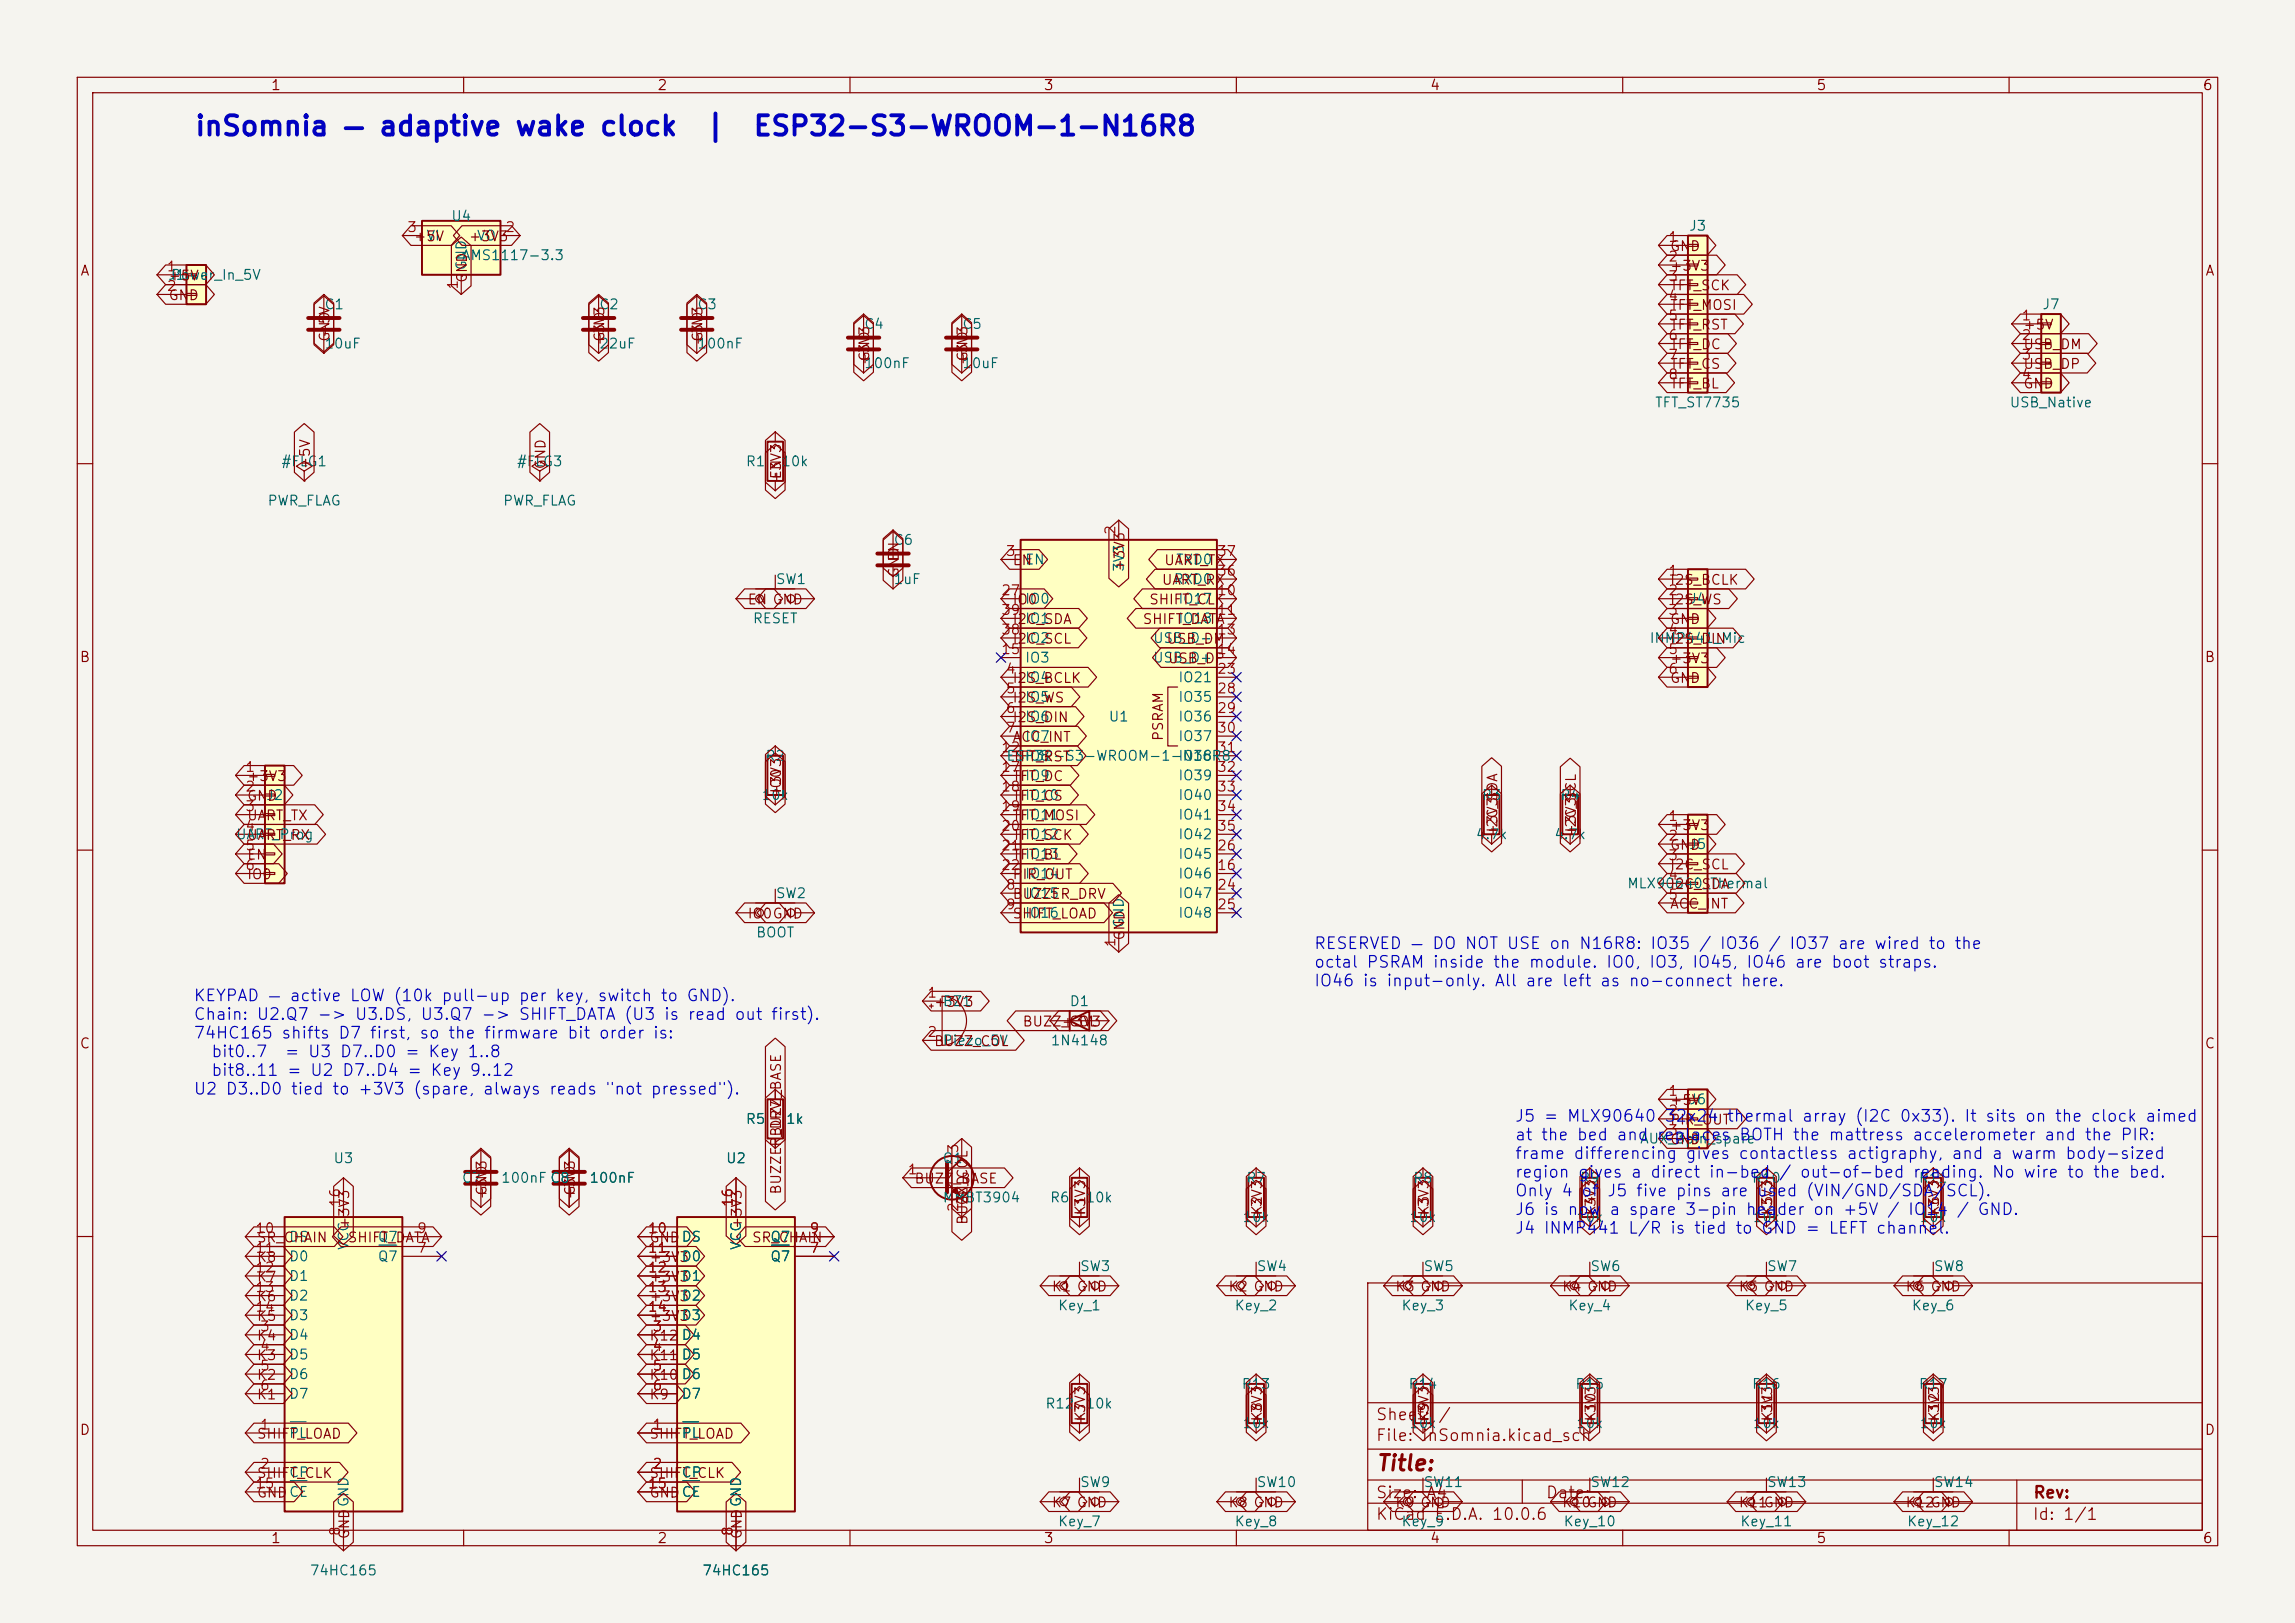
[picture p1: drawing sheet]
<svg xmlns="http://www.w3.org/2000/svg" width="297mm" height="210mm" viewBox="0 0 297 210" stroke-linecap="round" stroke-linejoin="round" font-family="sans-serif">
<defs><g id="words">
<g font-size="2.5" fill="#0000c2">
<text x="25.1" y="18.2">inSomnia — adaptive wake clock</text>
<text x="91.2" y="18.2">|</text>
<text x="97.3" y="18.2">ESP32-S3-WROOM-1-N16R8</text>
</g>
<text font-size="2" fill="#840000" x="178" y="190.8">Title:</text>
<g font-size="1.5" fill="#0000c2">
<text x="170" y="123.2">RESERVED — DO NOT USE on N16R8: IO35 / IO36 / IO37 are wired to the</text>
<text x="170" y="125.6">octal PSRAM inside the module. IO0, IO3, IO45, IO46 are boot straps.</text>
<text x="25" y="129.9">KEYPAD — active LOW (10k pull-up per key, switch to GND).</text>
<text x="170" y="128">IO46 is input-only. All are left as no-connect here.</text>
<text x="25" y="132.4">Chain: U2.Q7 -&gt; U3.DS, U3.Q7 -&gt; SHIFT_DATA (U3 is read out first).</text>
<text x="25" y="134.8">74HC165 shifts D7 first, so the firmware bit order is:</text>
<text x="27.2" y="137.2">bit0..7</text>
<text x="36.7" y="137.2">= U3 D7..D0 = Key 1..8</text>
<text x="25" y="142">U2 D3..D0 tied to +3V3 (spare, always reads &quot;not pressed&quot;).</text>
<text x="27.2" y="139.6">bit8..11 = U2 D7..D4 = Key 9..12</text>
<text x="196" y="145.5">J5 = MLX90640 32x24 thermal array (I2C 0x33). It sits on the clock aimed</text>
<text x="196" y="147.9">at the bed and replaces BOTH the mattress accelerometer and the PIR:</text>
<text x="196" y="150.4">frame differencing gives contactless actigraphy, and a warm body-sized</text>
<text x="196" y="152.8">region gives a direct in-bed</text>
<text x="196" y="155.2">Only 4</text>
<text x="204.5" y="155.2">of</text>
<text x="207.9" y="155.2">J5 five pins are used (VIN/GND/SDA/SCL).</text>
<text x="230.1" y="152.8">/ out-of-bed reading. No wire to the bed.</text>
<text x="196" y="157.6">J6 is now</text>
<text x="196" y="160">J4 INMP441 L/R is tied to GND = LEFT channel.</text>
<text x="208.2" y="157.6">a spare 3-pin header on +5V / IO14 / GND.</text>
</g>
<g font-size="1.5" fill="#840000">
<text x="178" y="184.1">Sheet:</text>
<text x="186" y="184.1">/</text>
<text x="178" y="186.8">File: inSomnia.kicad_sch</text>
<text x="178" y="197">KiCad E.D.A. 10.0.6</text>
<text x="178" y="194.2">Size: A4</text>
<text x="200" y="194.2">Date:</text>
<text x="263" y="197">Id: 1/1</text>
<text x="263" y="194.2">Rev:</text>
</g>
<g font-size="1.3" fill="#840000">
<text x="35" y="12">1</text>
<text x="85" y="12">2</text>
<text x="135" y="12">3</text>
<text x="185" y="12">4</text>
<text x="235" y="12">5</text>
<text x="285" y="12">6</text>
<text x="10.3" y="36">A</text>
<text x="53.5" y="31.5">+5V</text>
<text x="60.6" y="31.5">+3V3</text>
<text x="216" y="32.8">GND</text>
<text x="216" y="35.3">+3V3</text>
<text x="285.3" y="36">A</text>
<text x="21.7" y="36.6">+5V</text>
<text x="21.7" y="39.2">GND</text>
<text x="60.7" y="36.7" transform="rotate(-90 60.7 36.7)">GND</text>
<text x="216" y="40.4">TFT_MOSI</text>
<text x="216" y="37.9">TFT_SCK</text>
<text x="43" y="44.3" transform="rotate(-90 43 44.3)">GND</text>
<text x="43" y="43.6" transform="rotate(-90 43 43.6)">+5V</text>
<text x="78.5" y="44.8" transform="rotate(-90 78.5 44.8)">+3V3</text>
<text x="78.5" y="44.3" transform="rotate(-90 78.5 44.3)">GND</text>
<text x="91.2" y="44.8" transform="rotate(-90 91.2 44.8)">+3V3</text>
<text x="91.2" y="44.3" transform="rotate(-90 91.2 44.3)">GND</text>
<text x="112.8" y="47.4" transform="rotate(-90 112.8 47.4)">+3V3</text>
<text x="112.8" y="46.9" transform="rotate(-90 112.8 46.9)">GND</text>
<text x="125.5" y="47.4" transform="rotate(-90 125.5 47.4)">+3V3</text>
<text x="125.5" y="46.9" transform="rotate(-90 125.5 46.9)">GND</text>
<text x="216" y="43">TFT_RST</text>
<text x="216" y="45.5">TFT_DC</text>
<text x="261.8" y="43">+5V</text>
<text x="261.8" y="45.5">USB_DM</text>
<text x="216" y="50.6">TFT_BL</text>
<text x="216" y="48">TFT_CS</text>
<text x="261.8" y="50.6">GND</text>
<text x="261.8" y="48">USB_DP</text>
<text x="40.4" y="60.8" transform="rotate(-90 40.4 60.8)">+5V</text>
<text x="70.9" y="60.8" transform="rotate(-90 70.9 60.8)">GND</text>
<text x="101.4" y="62.6" transform="rotate(-90 101.4 62.6)">+3V3</text>
<text x="101.4" y="62.1" transform="rotate(-90 101.4 62.1)">EN</text>
<text x="116.6" y="74.8" transform="rotate(-90 116.6 74.8)">GND</text>
<text x="116.6" y="72.7" transform="rotate(-90 116.6 72.7)">EN</text>
<text x="130.9" y="73.4">EN</text>
<text x="145.8" y="74" transform="rotate(-90 145.8 74)">+3V3</text>
<text x="150.3" y="76">UART_RX</text>
<text x="150.6" y="73.4">UART_TX</text>
<text x="216" y="76">I2S_BCLK</text>
<text x="96.7" y="78.5">EN GND</text>
<text x="130.9" y="78.5">IO0</text>
<text x="130.9" y="83.6">I2C_SCL</text>
<text x="130.9" y="81.1">I2C_SDA</text>
<text x="147.8" y="81.1">SHIFT_DATA</text>
<text x="148.6" y="78.5">SHIFT_CLK</text>
<text x="150.9" y="83.6">USB_DM</text>
<text x="216" y="78.5">I2S_WS</text>
<text x="216" y="81.1">GND</text>
<text x="216" y="83.6">I2S_DIN</text>
<text x="10.2" y="86">B</text>
<text x="130.9" y="88.7">I2S_BCLK</text>
<text x="151" y="86.1">USB_DP</text>
<text x="216" y="88.7">GND</text>
<text x="216" y="86.1">+3V3</text>
<text x="285.2" y="86">B</text>
<text x="130.9" y="91.2">I2S_WS</text>
<text x="130.9" y="93.8">I2S_DIN</text>
<text x="150.8" y="96" transform="rotate(-90 150.8 96)">PSRAM</text>
<text x="31.9" y="101.4">+3V3</text>
<text x="130.9" y="96.3">ACC_INT</text>
<text x="130.9" y="98.8">TFT_RST</text>
<text x="130.9" y="101.4">TFT_DC</text>
<text x="31.9" y="103.9">GND</text>
<text x="31.9" y="106.5">UART_TX</text>
<text x="101.4" y="103.3" transform="rotate(-90 101.4 103.3)">+3V3</text>
<text x="101.4" y="102.7" transform="rotate(-90 101.4 102.7)">IO0</text>
<text x="130.9" y="106.5">TFT_MOSI</text>
<text x="130.9" y="103.9">TFT_CS</text>
<text x="194.1" y="107.8" transform="rotate(-90 194.1 107.8)">I2C_SDA</text>
<text x="204.3" y="107.8" transform="rotate(-90 204.3 107.8)">I2C_SCL</text>
<text x="216" y="107.7">+3V3</text>
<text x="31.9" y="109">UART_RX</text>
<text x="31.9" y="111.5">EN</text>
<text x="130.9" y="111.5">TFT_BL</text>
<text x="130.9" y="109">TFT_SCK</text>
<text x="194.1" y="108.3" transform="rotate(-90 194.1 108.3)">+3V3</text>
<text x="204.3" y="108.3" transform="rotate(-90 204.3 108.3)">+3V3</text>
<text x="216" y="110.3">GND</text>
<text x="216" y="112.8">I2C_SCL</text>
<text x="31.9" y="114.1">IO0</text>
<text x="96.7" y="119.2">IO0GND</text>
<text x="130.9" y="114.1">PIR_OUT</text>
<text x="130.9" y="119.2">SHIFT_LOAD</text>
<text x="130.9" y="116.6">BUZZER_DRV</text>
<text x="216" y="115.4">I2C_SDA</text>
<text x="216" y="117.9">ACC_INT</text>
<text x="145.8" y="121.8" transform="rotate(-90 145.8 121.8)">GND</text>
<text x="120.8" y="130.6">+3V3</text>
<text x="10.2" y="136">C</text>
<text x="120.8" y="135.7">BUZZ_COL</text>
<text x="132.2" y="133.1">BUZZ_COL</text>
<text x="137.3" y="133.1">+3V3</text>
<text x="285.2" y="136">C</text>
<text x="216" y="143.3">+5V</text>
<text x="101.4" y="147.2" transform="rotate(-90 101.4 147.2)">BUZZ_BASE</text>
<text x="216" y="148.4">GND</text>
<text x="216" y="145.8">PIR_OUT</text>
<text x="63.3" y="155.3" transform="rotate(-90 63.3 155.3)">+3V3</text>
<text x="63.3" y="154.8" transform="rotate(-90 63.3 154.8)">GND</text>
<text x="74.7" y="155.3" transform="rotate(-90 74.7 155.3)">+3V3</text>
<text x="74.7" y="154.8" transform="rotate(-90 74.7 154.8)">GND</text>
<text x="101.4" y="154.7" transform="rotate(-90 101.4 154.7)">BUZZER_DRV</text>
<text x="118.2" y="153.5">BUZZ_BASE</text>
<text x="33.2" y="161.1">SR_CHAIN</text>
<text x="44.9" y="161.1">SHIFT_DATA</text>
<text x="45.5" y="159.1" transform="rotate(-90 45.5 159.1)">+3V3</text>
<text x="84" y="161.1">GNDDS</text>
<text x="96.3" y="159.1" transform="rotate(-90 96.3 159.1)">+3V3</text>
<text x="97.2" y="161.1">SR_CHAIN</text>
<text x="125.5" y="158.6" transform="rotate(-90 125.5 158.6)">BUZZ_COL</text>
<text x="125.5" y="156.1" transform="rotate(-90 125.5 156.1)">GND</text>
<text x="140.8" y="157.9" transform="rotate(-90 140.8 157.9)">+3V3</text>
<text x="140.8" y="157.3" transform="rotate(-90 140.8 157.3)">K1</text>
<text x="163.6" y="157.9" transform="rotate(-90 163.6 157.9)">+3V3</text>
<text x="163.6" y="157.3" transform="rotate(-90 163.6 157.3)">K2</text>
<text x="185.2" y="157.9" transform="rotate(-90 185.2 157.9)">+3V3</text>
<text x="185.2" y="157.3" transform="rotate(-90 185.2 157.3)">K3</text>
<text x="206.8" y="157.9" transform="rotate(-90 206.8 157.9)">+3V3</text>
<text x="206.8" y="157.3" transform="rotate(-90 206.8 157.3)">K4</text>
<text x="229.7" y="157.9" transform="rotate(-90 229.7 157.9)">+3V3</text>
<text x="229.7" y="157.3" transform="rotate(-90 229.7 157.3)">K5</text>
<text x="251.2" y="157.9" transform="rotate(-90 251.2 157.9)">+3V3</text>
<text x="251.2" y="157.3" transform="rotate(-90 251.2 157.3)">K6</text>
<text x="33.2" y="166.2">K7</text>
<text x="33.2" y="163.6">K8</text>
<text x="84" y="166.2">+3V3</text>
<text x="84" y="163.6">+3V3</text>
<text x="136" y="167.4">K1 GND</text>
<text x="158.9" y="167.4">K2 GND</text>
<text x="180.5" y="167.4">K3 GND</text>
<text x="202.1" y="167.4">K4 GND</text>
<text x="224.9" y="167.4">K5 GND</text>
<text x="246.5" y="167.4">K6 GND</text>
<text x="33.2" y="173.8">K4</text>
<text x="33.2" y="171.2">K5</text>
<text x="33.2" y="168.7">K6</text>
<text x="84" y="168.7">+3V3</text>
<text x="84" y="173.8">K12</text>
<text x="84" y="171.2">+3V3</text>
<text x="33.2" y="176.3">K3</text>
<text x="33.2" y="178.9">K2</text>
<text x="84" y="176.3">K11</text>
<text x="84" y="178.9">K10</text>
<text x="10.2" y="186">D</text>
<text x="33.2" y="181.4">K1</text>
<text x="84" y="181.4">K9</text>
<text x="140.8" y="184.5" transform="rotate(-90 140.8 184.5)">+3V3</text>
<text x="140.8" y="184" transform="rotate(-90 140.8 184)">K7</text>
<text x="163.6" y="184.5" transform="rotate(-90 163.6 184.5)">+3V3</text>
<text x="163.6" y="184" transform="rotate(-90 163.6 184)">K8</text>
<text x="185.2" y="184.5" transform="rotate(-90 185.2 184.5)">+3V3</text>
<text x="185.2" y="184" transform="rotate(-90 185.2 184)">K9</text>
<text x="206.8" y="184.5" transform="rotate(-90 206.8 184.5)">+3V3</text>
<text x="206.8" y="184" transform="rotate(-90 206.8 184)">K10</text>
<text x="229.7" y="184.5" transform="rotate(-90 229.7 184.5)">+3V3</text>
<text x="229.7" y="184" transform="rotate(-90 229.7 184)">K11</text>
<text x="251.2" y="184.5" transform="rotate(-90 251.2 184.5)">+3V3</text>
<text x="251.2" y="184" transform="rotate(-90 251.2 184)">K12</text>
<text x="285.2" y="186">D</text>
<text x="33.2" y="191.6">SHIFT_CLK</text>
<text x="33.2" y="186.5">SHIFT_LOAD</text>
<text x="84" y="191.6">SHIFT_CLK</text>
<text x="84" y="186.5">SHIFT_LOAD</text>
<text x="33.2" y="194.1">GNDCE</text>
<text x="84" y="194.1">GNDCE</text>
<text x="136" y="195.4">K7 GND</text>
<text x="158.9" y="195.4">K8 GND</text>
<text x="180.5" y="195.4">K9 GND</text>
<text x="202.1" y="195.4">K10</text>
<text x="205.3" y="195.4">GND</text>
<text x="224.9" y="195.4">K11</text>
<text x="228.2" y="195.4">GND</text>
<text x="246.5" y="195.4">K12</text>
<text x="249.7" y="195.4">GND</text>
<text x="35" y="200">1</text>
<text x="45.5" y="199.3" transform="rotate(-90 45.5 199.3)">GNDGND</text>
<text x="85" y="200">2</text>
<text x="96.3" y="199.3" transform="rotate(-90 96.3 199.3)">GNDGND</text>
<text x="135" y="200">3</text>
<text x="185" y="200">4</text>
<text x="235" y="200">5</text>
<text x="285" y="200">6</text>
</g>
<g font-size="1.3" fill="#006464">
<text x="58.3" y="28.9">U4</text>
<text x="55.1" y="31.4">VI</text>
<text x="59.7" y="34">AMS1117-3.3</text>
<text x="60.7" y="35.1" transform="rotate(-90 60.7 35.1)">GND</text>
<text x="61.6" y="31.4">VO</text>
<text x="218.5" y="30.2">J3</text>
<text x="21.6" y="36.5">J1</text>
<text x="22" y="36.5">Power_In_5V</text>
<text x="41.9" y="40.3">C1</text>
<text x="77.5" y="40.3">C2</text>
<text x="90.2" y="40.3">C3</text>
<text x="264.2" y="40.3">J7</text>
<text x="41.9" y="45.4">10uF</text>
<text x="77.5" y="45.4">22uF</text>
<text x="90.2" y="45.4">100nF</text>
<text x="111.7" y="42.9">C4</text>
<text x="111.7" y="48">100nF</text>
<text x="124.4" y="42.9">C5</text>
<text x="124.4" y="48">10uF</text>
<text x="214.1" y="53">TFT_ST7735</text>
<text x="260" y="53">USB_Native</text>
<text x="34.5" y="65.7">PWR_FLAG</text>
<text x="36.3" y="60.7">#FLG1</text>
<text x="65" y="65.7">PWR_FLAG</text>
<text x="66.8" y="60.7">#FLG3</text>
<text x="96.4" y="60.7">R1</text>
<text x="101" y="60.7">10k</text>
<text x="115.6" y="70.8">C6</text>
<text x="100.3" y="75.9">SW1</text>
<text x="115.6" y="75.9">1uF</text>
<text x="132.6" y="73.4">EN</text>
<text x="145.7" y="74.1" transform="rotate(-90 145.7 74.1)">3V3</text>
<text x="151.8" y="75.9">RXD0</text>
<text x="152.1" y="73.4">TXD0</text>
<text x="97.3" y="81">RESET</text>
<text x="132.6" y="78.4">IO0</text>
<text x="132.6" y="83.5">IO2</text>
<text x="132.6" y="81">IO1</text>
<text x="149.1" y="83.5">USB_D-</text>
<text x="152.4" y="78.4">IO17</text>
<text x="152.4" y="81">IO18</text>
<text x="213.4" y="83.5">INMP441_Mic</text>
<text x="218.5" y="78.4">J4</text>
<text x="132.6" y="88.6">IO4</text>
<text x="132.6" y="86.1">IO3</text>
<text x="149.1" y="86.1">USB_D+</text>
<text x="152.4" y="88.6">IO21</text>
<text x="132.6" y="91.1">IO5</text>
<text x="132.6" y="93.7">IO6</text>
<text x="143.4" y="93.7">U1</text>
<text x="152.4" y="91.1">IO35</text>
<text x="152.4" y="93.7">IO36</text>
<text x="99" y="98.8">R2</text>
<text x="130.1" y="98.8">ESP32-S3-WROOM-1-N16R8</text>
<text x="132.6" y="96.2">IO7</text>
<text x="132.6" y="98.8">IO8</text>
<text x="132.6" y="101.3">IO9</text>
<text x="152.4" y="96.2">IO37</text>
<text x="152.4" y="98.8">IO38</text>
<text x="152.4" y="101.3">IO39</text>
<text x="34.3" y="103.8">J2</text>
<text x="98.5" y="103.8">10k</text>
<text x="132.6" y="103.8">IO10</text>
<text x="132.6" y="106.4">IO11</text>
<text x="152.4" y="103.8">IO40</text>
<text x="152.4" y="106.4">IO41</text>
<text x="191.7" y="103.8">R3</text>
<text x="201.8" y="103.8">R4</text>
<text x="30.4" y="108.9">UART_Prog</text>
<text x="132.6" y="108.9">IO12</text>
<text x="132.6" y="111.5">IO13</text>
<text x="132.6" y="114">IO14</text>
<text x="152.4" y="114">IO46</text>
<text x="152.4" y="111.5">IO45</text>
<text x="152.4" y="108.9">IO42</text>
<text x="190.9" y="108.9">4.7k</text>
<text x="201" y="108.9">4.7k</text>
<text x="218.5" y="110.2">J5</text>
<text x="100.3" y="116.5">SW2</text>
<text x="132.6" y="116.5">IO15</text>
<text x="132.6" y="119.1">IO16</text>
<text x="152.4" y="116.5">IO47</text>
<text x="152.4" y="119.1">IO48</text>
<text x="210.5" y="115.3">MLX90640_Thermal</text>
<text x="97.8" y="121.6">BOOT</text>
<text x="145.7" y="120.2" transform="rotate(-90 145.7 120.2)">GND</text>
<text x="121.9" y="130.5">BZ1</text>
<text x="138.3" y="130.5">D1</text>
<text x="121.9" y="135.6">Piezo_5V</text>
<text x="135.9" y="135.6">1N4148</text>
<text x="218.5" y="143.2">J6</text>
<text x="96.4" y="145.7">R5</text>
<text x="101.6" y="145.7">1k</text>
<text x="212.1" y="148.3">AUX_3pin_spare</text>
<text x="43.1" y="150.8">U3</text>
<text x="59.7" y="153.4">C7</text>
<text x="64.8" y="153.4">100nF C8</text>
<text x="71.1" y="153.4">C8</text>
<text x="76.2" y="153.4">100nF</text>
<text x="93.9" y="150.8">U2</text>
<text x="121.9" y="150.8">Q1</text>
<text x="121.9" y="155.9">MMBT3904</text>
<text x="135.8" y="155.9">R6</text>
<text x="140.4" y="155.9">10k</text>
<text x="161.2" y="153.4">R7</text>
<text x="182.8" y="153.4">R8</text>
<text x="204.4" y="153.4">R9</text>
<text x="226.6" y="153.4">R10</text>
<text x="248.2" y="153.4">R11</text>
<text x="37.3" y="161">DS</text>
<text x="45.4" y="161.8" transform="rotate(-90 45.4 161.8)">VCC</text>
<text x="48.8" y="161">Q7</text>
<text x="88.1" y="161">DS</text>
<text x="96.2" y="161.8" transform="rotate(-90 96.2 161.8)">VCC</text>
<text x="99.6" y="161">Q7</text>
<text x="160.7" y="158.4">10k</text>
<text x="182.3" y="158.4">10k</text>
<text x="203.9" y="158.4">10k</text>
<text x="226.7" y="158.4">10k</text>
<text x="248.3" y="158.4">10k</text>
<text x="37.3" y="163.5">D0</text>
<text x="37.3" y="166.1">D1</text>
<text x="48.8" y="163.5">Q7</text>
<text x="88.1" y="163.5">D0</text>
<text x="88.1" y="166.1">D1</text>
<text x="99.6" y="163.5">Q7</text>
<text x="139.7" y="164.8">SW3</text>
<text x="162.5" y="164.8">SW4</text>
<text x="184.1" y="164.8">SW5</text>
<text x="205.7" y="164.8">SW6</text>
<text x="228.6" y="164.8">SW7</text>
<text x="250.2" y="164.8">SW8</text>
<text x="37.3" y="173.7">D4</text>
<text x="37.3" y="168.6">D2</text>
<text x="37.3" y="171.1">D3</text>
<text x="88.1" y="173.7">D4</text>
<text x="88.1" y="168.6">D2</text>
<text x="88.1" y="171.1">D3</text>
<text x="136.8" y="169.9">Key_1</text>
<text x="159.7" y="169.9">Key_2</text>
<text x="181.3" y="169.9">Key_3</text>
<text x="202.9" y="169.9">Key_4</text>
<text x="225.7" y="169.9">Key_5</text>
<text x="247.3" y="169.9">Key_6</text>
<text x="37.3" y="176.2">D5</text>
<text x="37.3" y="178.8">D6</text>
<text x="88.1" y="176.2">D5</text>
<text x="88.1" y="178.8">D6</text>
<text x="37.3" y="181.3">D7</text>
<text x="88.1" y="181.3">D7</text>
<text x="135.2" y="182.6">R12</text>
<text x="140.4" y="182.6">10k</text>
<text x="160.6" y="180">R13</text>
<text x="160.7" y="185.1">10k</text>
<text x="182.2" y="180">R14</text>
<text x="182.3" y="185.1">10k</text>
<text x="203.8" y="180">R15</text>
<text x="203.9" y="185.1">10k</text>
<text x="226.6" y="180">R16</text>
<text x="226.7" y="185.1">10k</text>
<text x="248.2" y="180">R17</text>
<text x="248.3" y="185.1">10k</text>
<text x="37.3" y="186.4">PL</text>
<text x="37.3" y="191.5">CP</text>
<text x="88.1" y="186.4">PL</text>
<text x="88.1" y="191.5">CP</text>
<text x="88.1" y="194">CE</text>
<text x="96.2" y="195.1" transform="rotate(-90 96.2 195.1)">GND</text>
<text x="136.8" y="197.8">Key_7</text>
<text x="139.7" y="192.7">SW9</text>
<text x="159.7" y="197.8">Key_8</text>
<text x="162.5" y="192.7">SW10</text>
<text x="181.3" y="197.8">Key_9</text>
<text x="184.1" y="192.7">SW11</text>
<text x="202.3" y="197.8">Key_10</text>
<text x="205.7" y="192.7">SW12</text>
<text x="225.1" y="197.8">Key_11</text>
<text x="228.6" y="192.7">SW13</text>
<text x="246.7" y="197.8">Key_12</text>
<text x="250.2" y="192.7">SW14</text>
<text x="40" y="204.2">74HC165</text>
<text x="90.8" y="204.2">74HC165</text>
</g>
<g font-size="1.3" fill="#a90000">
<text x="21.5" y="35.4">1</text>
<text x="52.6" y="30.3">3</text>
<text x="65.3" y="30.3">2</text>
<text x="215.8" y="31.6">1</text>
<text x="215.8" y="34.2">2</text>
<text x="21.5" y="38">2</text>
<text x="59.6" y="37.6" transform="rotate(-90 59.6 37.6)">1</text>
<text x="215.8" y="36.7">3</text>
<text x="215.8" y="39.2">4</text>
<text x="215.8" y="41.8">5</text>
<text x="261.5" y="41.8">1</text>
<text x="215.8" y="44.3">6</text>
<text x="215.8" y="46.9">7</text>
<text x="261.5" y="44.3">2</text>
<text x="261.5" y="46.9">3</text>
<text x="215.8" y="49.4">8</text>
<text x="261.5" y="49.4">4</text>
<text x="144.6" y="69.3" transform="rotate(-90 144.6 69.3)">2</text>
<text x="129.5" y="77.3">27</text>
<text x="130.1" y="72.3">3</text>
<text x="157.4" y="77.3">10</text>
<text x="157.4" y="74.8">36</text>
<text x="157.4" y="72.3">37</text>
<text x="215.8" y="74.8">1</text>
<text x="215.8" y="77.3">2</text>
<text x="129.5" y="82.4">38</text>
<text x="129.5" y="79.9">39</text>
<text x="157.4" y="79.9">11</text>
<text x="157.4" y="82.4">13</text>
<text x="215.8" y="79.9">3</text>
<text x="215.8" y="82.4">4</text>
<text x="129.5" y="85">15</text>
<text x="130.1" y="87.5">4</text>
<text x="157.4" y="85">14</text>
<text x="157.4" y="87.5">23</text>
<text x="215.8" y="85">5</text>
<text x="215.8" y="87.5">6</text>
<text x="130.1" y="90">5</text>
<text x="130.1" y="92.6">6</text>
<text x="130.1" y="95.1">7</text>
<text x="157.4" y="90">28</text>
<text x="157.4" y="92.6">29</text>
<text x="157.4" y="95.1">30</text>
<text x="31.7" y="100.2">1</text>
<text x="129.5" y="97.7">12</text>
<text x="129.5" y="100.2">17</text>
<text x="157.4" y="97.7">31</text>
<text x="157.4" y="100.2">32</text>
<text x="31.7" y="102.7">2</text>
<text x="31.7" y="105.3">3</text>
<text x="31.7" y="107.8">4</text>
<text x="129.5" y="102.7">18</text>
<text x="129.5" y="105.3">19</text>
<text x="129.5" y="107.8">20</text>
<text x="157.4" y="102.7">33</text>
<text x="157.4" y="105.3">34</text>
<text x="157.4" y="107.8">35</text>
<text x="215.8" y="106.5">1</text>
<text x="31.7" y="110.4">5</text>
<text x="31.7" y="112.9">6</text>
<text x="129.5" y="110.4">21</text>
<text x="129.5" y="112.9">22</text>
<text x="157.4" y="112.9">16</text>
<text x="157.4" y="110.4">26</text>
<text x="215.8" y="109.1">2</text>
<text x="215.8" y="111.6">3</text>
<text x="130.1" y="115.4">8</text>
<text x="130.1" y="118">9</text>
<text x="157.4" y="115.4">24</text>
<text x="157.4" y="118">25</text>
<text x="215.8" y="114.2">4</text>
<text x="215.8" y="116.7">5</text>
<text x="144.6" y="122.7" transform="rotate(-90 144.6 122.7)">1</text>
<text x="119.9" y="129.4">1</text>
<text x="119.9" y="134.5">2</text>
<text x="215.8" y="142.1">1</text>
<text x="124.3" y="149.3" transform="rotate(-90 124.3 149.3)">3</text>
<text x="215.8" y="144.6">2</text>
<text x="215.8" y="147.2">3</text>
<text x="117.4" y="152.3">1</text>
<text x="33" y="159.9">10</text>
<text x="44.3" y="156.3" transform="rotate(-90 44.3 156.3)">16</text>
<text x="53.9" y="159.9">9</text>
<text x="83.8" y="159.9">10</text>
<text x="95.1" y="156.3" transform="rotate(-90 95.1 156.3)">16</text>
<text x="104.7" y="159.9">9</text>
<text x="124.3" y="156.9" transform="rotate(-90 124.3 156.9)">2</text>
<text x="33" y="162.4">11</text>
<text x="33" y="165">12</text>
<text x="33" y="167.5">13</text>
<text x="53.9" y="162.4">7</text>
<text x="83.8" y="162.4">11</text>
<text x="83.8" y="165">12</text>
<text x="83.8" y="167.5">13</text>
<text x="104.7" y="162.4">7</text>
<text x="33" y="170">14</text>
<text x="33.6" y="172.6">3</text>
<text x="83.8" y="170">14</text>
<text x="84.4" y="172.6">3</text>
<text x="33.6" y="175.1">4</text>
<text x="33.6" y="177.7">5</text>
<text x="84.4" y="175.1">4</text>
<text x="84.4" y="177.7">5</text>
<text x="33.6" y="185.3">1</text>
<text x="33.6" y="180.2">6</text>
<text x="84.4" y="185.3">1</text>
<text x="84.4" y="180.2">6</text>
<text x="33.6" y="190.4">2</text>
<text x="84.4" y="190.4">2</text>
<text x="33" y="192.9">15</text>
<text x="83.8" y="192.9">15</text>
<text x="44.3" y="198.9" transform="rotate(-90 44.3 198.9)">8</text>
<text x="95.1" y="198.9" transform="rotate(-90 95.1 198.9)">8</text>
</g>
</g></defs>
<path d="M0 0h297v210h-297z" fill="#f5f4ef" stroke="#f5f4ef" stroke-width=".13"/>
<g fill="none" stroke="#840000" stroke-width=".15">
<path d="M10 10h277v190h-277zM12 12h273v186h-273zM60 10v2M110 10v2M160 10v2M210 10v2M260 10v2M10 60h2M285 60h2M100.3 96.5v1.3M10 110h2M100.3 102.9v1.2"/>
<path d="M285 110h2M10 160h2M177 166h108v32h-108zM285 160h2M60 198v2M110 198v2M160 198v2M177 194.5h108M177 191.5h108M177 187.5h108M177 181.5h108M197 191.5v3"/>
<path d="M210 198v2M260 198v2M261 191.5v6.5"/>
</g>
<path d="M99.3 97.8h2v5.1h-2z" fill="none" stroke="#840000" stroke-width=".25"/>
<path d="M218.4 30.5h2.6v20.3h-2.6z" fill="#ffffc2"/>
<path d="M218.4 30.5h2.6v20.3h-2.6zM249.2 152.4h2v5.1h-2z" fill="none" stroke="#840000" stroke-width=".25"/>
<g fill="none" stroke="#840000" stroke-width=".15">
<path d="M214.6 31.8h3.8M214.6 34.3h3.8M214.6 36.8h3.8M214.6 39.4h3.8M218.4 31.6h1.3v.3h-1.3zM218.4 34.2h1.3v.2h-1.3zM218.4 36.7h1.3v.3h-1.3zM218.4 39.2h1.3v.3h-1.3zM111.8 40.6v2.8M111.8 45.5v2.8M124.5 40.6v2.8M124.5 45.5v2.8"/>
<path d="M214.6 41.9h3.8M214.6 44.5h3.8M214.6 47h3.8M214.6 49.5h3.8M218.4 41.8h1.3v.2h-1.3zM218.4 44.3h1.3v.3h-1.3zM218.4 46.9h1.3v.2h-1.3zM218.4 49.4h1.3v.3h-1.3zM95.2 118.1h2.6M97.8 116.8h5.1M100.3 115.1v1.7M102.9 118.1h2.5"/>
<path d="M250.2 151.1v1.3M250.2 157.5v1.3M223.5 166.4h2.6M226.1 165.1h5M228.6 163.3v1.8M231.1 166.4h2.6M245.1 166.4h2.5M247.6 165.1h5.1M250.2 163.3v1.8M252.7 166.4h2.6M200.7 194.3h2.5M203.2 193h5.1"/>
<path d="M205.7 191.3v1.7M208.3 194.3h2.5M223.5 194.3h2.6M226.1 193h5M228.6 191.3v1.7M231.1 194.3h2.6"/>
<circle cx="98.3" cy="118.1" r=".51"/>
<circle cx="102.4" cy="118.1" r=".51"/>
<circle cx="226.6" cy="166.4" r=".51"/>
<circle cx="230.6" cy="166.4" r=".51"/>
<circle cx="248.2" cy="166.4" r=".51"/>
<circle cx="252.2" cy="166.4" r=".51"/>
<circle cx="203.7" cy="194.3" r=".51"/>
<circle cx="207.8" cy="194.3" r=".51"/>
<circle cx="226.6" cy="194.3" r=".51"/>
<circle cx="230.6" cy="194.3" r=".51"/>
</g>
<path d="M109.7 43.7h4.1M109.7 45.2h4.1M122.4 43.7h4.1M122.4 45.2h4.1" fill="none" stroke="#840000" stroke-width=".51"/>
<path d="M218.4 141h2.6v7.6h-2.6z" fill="#ffffc2"/>
<path d="M99.3 57.2h2v5h-2zM218.4 141h2.6v7.6h-2.6zM227.6 152.4h2v5.1h-2zM227.6 179.1h2v5.1h-2zM249.2 179.1h2v5.1h-2z" fill="none" stroke="#840000" stroke-width=".25"/>
<g fill="none" stroke="#840000" stroke-width=".15">
<path d="M100.3 55.9v1.3M95.2 77.5h2.6M97.8 76.2h5.1M100.3 62.2v1.3M100.3 74.4v1.8M102.9 77.5h2.5M115.6 68.6v2.8M115.6 73.4v2.8M62.2 148.6v2.8M62.2 153.4v2.8M73.7 148.6v2.8M73.7 153.4v2.8"/>
<path d="M214.6 142.2h3.8M214.6 144.8h3.8M214.6 147.3h3.8M218.4 142.1h1.3v.3h-1.3zM218.4 144.7h1.3v.2h-1.3zM218.4 147.2h1.3v.2h-1.3zM228.6 151.1v1.3M228.6 157.5v1.3M134.6 166.4h2.6M137.2 165.1h5M139.7 163.3v1.8M142.2 166.4h2.6"/>
<path d="M200.7 166.4h2.5M203.2 165.1h5.1M205.7 163.3v1.8M208.3 166.4h2.5M228.6 177.8v1.3M250.2 177.8v1.3M228.6 184.2v1.2M245.1 194.3h2.5M247.6 193h5.1M250.2 184.2v1.2M250.2 191.3v1.7M252.7 194.3h2.6"/>
<circle cx="98.3" cy="77.5" r=".51"/>
<circle cx="102.4" cy="77.5" r=".51"/>
<circle cx="137.7" cy="166.4" r=".51"/>
<circle cx="141.7" cy="166.4" r=".51"/>
<circle cx="203.7" cy="166.4" r=".51"/>
<circle cx="207.8" cy="166.4" r=".51"/>
<circle cx="248.2" cy="194.3" r=".51"/>
<circle cx="252.2" cy="194.3" r=".51"/>
</g>
<path d="M113.5 71.6h4.1M113.5 73.2h4.1M60.2 151.6h4.1M60.2 153.2h4.1M71.6 151.6h4.1M71.6 153.2h4.1" fill="none" stroke="#840000" stroke-width=".51"/>
<path d="M54.6 28.6h10.2v7h-10.2z" fill="#ffffc2"/>
<path d="M54.6 28.6h10.2v7h-10.2z" fill="none" stroke="#840000" stroke-width=".25"/>
<path d="M52.1 30.5h2.5M59.7 35.6v2.5M64.8 30.5h2.5" fill="none" stroke="#840000" stroke-width=".15"/>
<path d="M87.6 157.5h15.3v38.1h-15.3z" fill="#ffffc2"/>
<path d="M87.6 157.5h15.3v38.1h-15.3zM99.3 142.2h2v5.1h-2zM138.7 179.1h2v5.1h-2z" fill="none" stroke="#840000" stroke-width=".25"/>
<g fill="none" stroke="#840000" stroke-width=".15">
<path d="M95.2 152.4v5.1M100.3 141v1.2M100.3 147.3v1.3M82.5 172.7h5.1M82.5 175.3h5.1M82.5 177.8h5.1M82.5 162.6h5.1M82.5 160h5.1M82.5 165.1h5.1M82.5 167.6h5.1M82.5 170.2h5.1M102.9 162.6h5"/>
<path d="M102.9 160h5M139.7 177.8v1.3M82.5 185.4h5.1M82.5 190.5h5.1M82.5 180.3h5.1M82.5 193h5.1M95.2 195.6v5.1M134.6 194.3h2.6M137.2 193h5M139.7 184.2v1.2M139.7 191.3v1.7M142.2 194.3h2.6"/>
<circle cx="137.7" cy="194.3" r=".51"/>
<circle cx="141.7" cy="194.3" r=".51"/>
</g>
<path d="M99.8 161.1h2.3M88.4 184h2M88.4 191.6h2.1" fill="none" stroke="#006464" stroke-width=".15"/>
<path d="M36.8 157.5h15.3v38.1h-15.3z" fill="#ffffc2"/>
<path d="M138.4 132.1l2.6-1.3v2.6zM138.4 130.8v2.6M36.8 157.5h15.3v38.1h-15.3zM138.7 152.4h2v5.1h-2zM161.5 179.1h2.1v5.1h-2.1z" fill="none" stroke="#840000" stroke-width=".25"/>
<g fill="none" stroke="#840000" stroke-width=".15">
<path d="M119.4 129.5h2.5M119.4 134.6h2.5M120.3 130.2h.5M120.5 129.9v.5M121.9 128.9a3.2 3.2 0 0 1 3.2 3.2 3.2 3.2 0 0 1-3.2 3.2zM135.9 132.1h7.6M44.4 152.4v5.1M139.7 151.1v1.3M139.7 157.5v1.3M31.7 172.7h5.1M31.7 175.3h5.1M31.7 177.8h5.1"/>
<path d="M31.7 162.6h5.1M31.7 160h5.1M31.7 165.1h5.1M31.7 167.6h5.1M31.7 170.2h5.1M52.1 162.6h5M52.1 160h5M162.6 177.8v1.3M31.7 185.4h5.1M31.7 190.5h5.1M31.7 180.3h5.1M31.7 193h5.1"/>
<path d="M44.4 195.6v5.1M162.6 184.2v1.2"/>
</g>
<path d="M49 161.1h2.3M37.6 184h2M37.6 191.6h2.1" fill="none" stroke="#006464" stroke-width=".15"/>
<path d="M218.4 105.4h2.6v12.7h-2.6z" fill="#ffffc2"/>
<g fill="none" stroke="#840000" stroke-width=".25">
<path d="M218.4 105.4h2.6v12.7h-2.6z"/>
<circle cx="123.2" cy="152.4" r="2.82"/>
</g>
<g fill="none" stroke="#840000" stroke-width=".15">
<path d="M214.6 106.7h3.8M214.6 109.2h3.8M214.6 111.8h3.8M214.6 114.3h3.8M214.6 116.8h3.8M218.4 106.6h1.3v.2h-1.3zM218.4 109.1h1.3v.2h-1.3zM218.4 111.6h1.3v.3h-1.3zM218.4 114.2h1.3v.2h-1.3zM218.4 116.7h1.3v.3h-1.3zM116.8 152.4h5.8M122.6 153l1.9 1.9v2.6"/>
<path d="M124.5 147.3v2.6l-1.9 1.9"/>
</g>
<path d="M122.6 150.5v3.8" fill="none" stroke="#840000" stroke-width=".51"/>
<path d="M123.2 154.2l.5-.5 .5 1z" fill="#840000" stroke="#840000" stroke-width=".15"/>
<path d="M264.2 40.6h2.5v10.2h-2.5z" fill="#ffffc2"/>
<path d="M264.2 40.6h2.5v10.2h-2.5zM192 102.9h2.1v5.1h-2.1zM202.2 102.9h2v5.1h-2z" fill="none" stroke="#840000" stroke-width=".25"/>
<path d="M260.3 41.9h3.9M260.3 44.5h3.9M260.3 47h3.9M260.3 49.5h3.9M264.2 41.8h1.2v.2h-1.2zM264.2 44.3h1.2v.3h-1.2zM264.2 46.9h1.2v.2h-1.2zM264.2 49.4h1.2v.3h-1.2zM193 101.6v1.3M193 108v1.2M203.2 101.6v1.3M203.2 108v1.2" fill="none" stroke="#840000" stroke-width=".15"/>
<path d="M218.4 73.7h2.6v15.2h-2.6z" fill="#ffffc2"/>
<path d="M218.4 73.7h2.6v15.2h-2.6zM204.7 179.1h2.1v5.1h-2.1z" fill="none" stroke="#840000" stroke-width=".25"/>
<g fill="none" stroke="#840000" stroke-width=".15">
<path d="M214.6 74.9h3.8M214.6 77.5h3.8M218.4 74.8h1.3v.3h-1.3zM218.4 77.3h1.3v.3h-1.3zM218.4 79.9h1.3v.2h-1.3zM214.6 80h3.8M214.6 82.6h3.8M214.6 85.1h3.8M214.6 87.6h3.8M218.4 82.4h1.3v.3h-1.3zM218.4 85h1.3v.2h-1.3zM218.4 87.5h1.3v.3h-1.3z"/>
<path d="M205.7 177.8v1.3M205.7 184.2v1.2"/>
</g>
<path d="M34.3 99.1h2.5v15.2h-2.5z" fill="#ffffc2"/>
<path d="M34.3 99.1h2.5v15.2h-2.5z" fill="none" stroke="#840000" stroke-width=".25"/>
<g fill="none" stroke="#840000" stroke-width=".15">
<path d="M41.9 38.1v2.8M90.2 38.1v2.8M41.9 42.9v2.8M90.2 42.9v2.8M69.8 61l1.1-.7-1.1-.6-1 .6 1 .7v1.2M69.8 62.2h.1M30.5 100.3h3.8M30.5 102.9h3.8M30.5 105.4h3.8M30.5 108h3.8M30.5 110.5h3.8M30.5 113h3.8"/>
<path d="M34.3 100.2h1.3v.3h-1.3zM34.3 102.7h1.3v.3h-1.3zM34.3 105.3h1.3v.2h-1.3zM34.3 107.8h1.3v.3h-1.3zM34.3 110.4h1.3v.2h-1.3zM34.3 112.9h1.3v.3h-1.3zM179.1 194.3h2.5M181.6 193h5.1M184.1 191.3v1.7M186.7 194.3h2.5"/>
<circle cx="182.1" cy="194.3" r=".51"/>
<circle cx="186.2" cy="194.3" r=".51"/>
</g>
<path d="M39.9 41.1h4M39.9 42.7h4M88.1 41.1h4.1M88.1 42.7h4.1" fill="none" stroke="#840000" stroke-width=".51"/>
<path d="M24.1 34.3h2.6v5.1h-2.6z" fill="#ffffc2"/>
<path d="M24.1 34.3h2.6v5.1h-2.6zM183.1 152.4h2.1v5.1h-2.1zM204.7 152.4h2.1v5.1h-2.1zM183.1 179.1h2.1v5.1h-2.1z" fill="none" stroke="#840000" stroke-width=".25"/>
<g fill="none" stroke="#840000" stroke-width=".15">
<path d="M20.3 35.6h3.8M20.3 38.1h3.8M24.1 35.4h1.3v.3h-1.3zM24.1 38h1.3v.2h-1.3zM77.5 38.1v2.8M77.5 42.9v2.8M184.1 151.1v1.3M184.1 157.5v1.3M205.7 151.1v1.3M205.7 157.5v1.3M179.1 166.4h2.5M181.6 165.1h5.1"/>
<path d="M184.1 163.3v1.8M184.1 177.8v1.3M186.7 166.4h2.5M157.5 194.3h2.5M160 193h5.1M162.6 191.3v1.7M165.1 194.3h2.5M184.1 184.2v1.2"/>
<circle cx="182.1" cy="166.4" r=".51"/>
<circle cx="186.2" cy="166.4" r=".51"/>
<circle cx="160.5" cy="194.3" r=".51"/>
<circle cx="164.6" cy="194.3" r=".51"/>
</g>
<path d="M75.4 41.1h4.1M75.4 42.7h4.1" fill="none" stroke="#840000" stroke-width=".51"/>
<path d="M132.1 69.9h25.4v50.8h-25.4z" fill="#ffffc2"/>
<path d="M132.1 69.9h25.4v50.8h-25.4zM161.5 152.4h2.1v5.1h-2.1z" fill="none" stroke="#840000" stroke-width=".25"/>
<g fill="none" stroke="#840000" stroke-width=".15">
<path d="M21.4 34.3h5.2l1.1 1.3-1.1 1.2h-5.2l-1.1-1.2zM21.4 36.8h5.2l1.1 1.3-1.1 1.3h-5.2l-1.1-1.3zM40.6 39.4l1.3-1.1 1.3 1.1v5.2l-1.3 1.1-1.3-1.1zM40.6 39.2l1.3-1.1 1.3 1.1v5.2l-1.3 1.1-1.3-1.1zM53.2 29.2h5.2l1.1 1.3-1.1 1.3h-5.2l-1.1-1.3zM58.4 31.8l1.3-1.1 1.3 1.1v5.2l-1.3 1.1-1.3-1.1zM59.8 29.2h6.4l1.1 1.3-1.1 1.3h-6.4l-1.1-1.3zM76.2 39.4l1.3-1.1 1.2 1.1v5.2l-1.2 1.1-1.3-1.1zM76.2 39.2l1.3-1.1 1.2 1.1v6.4l-1.2 1.1-1.3-1.1zM88.9 39.2l1.3-1.1 1.2 1.1v6.4l-1.2 1.1-1.3-1.1zM88.9 39.4l1.3-1.1 1.2 1.1v5.2l-1.2 1.1-1.3-1.1zM215.7 38.1h10l1.1 1.3-1.1 1.2h-10l-1.1-1.2z"/>
<path d="M215.7 30.5h5.2l1.2 1.3-1.2 1.2h-5.2l-1.1-1.2zM215.7 33h6.5l1.1 1.3-1.1 1.3h-6.5l-1.1-1.3zM215.7 35.6h9.1l1.1 1.2-1.1 1.3h-9.1l-1.1-1.3zM38.1 55.9l1.3-1.1 1.2 1.1v5.2l-1.2 1.1-1.3-1.1zM68.6 55.9l1.2-1.1 1.3 1.1v5.2l-1.3 1.1-1.2-1.1zM99.1 57l1.2-1.1 1.3 1.1v6.4l-1.3 1.1-1.2-1.1zM99.1 58.6l1.2-1.1 1.3 1.1v3.8l-1.3 1.1-1.2-1.1zM110.5 41.8l1.3-1.2 1.2 1.2v6.4l-1.2 1.1-1.3-1.1zM110.5 41.9l1.3-1.1 1.2 1.1v5.2l-1.2 1.2-1.3-1.2zM123.2 41.9l1.3-1.1 1.2 1.1v5.2l-1.2 1.2-1.3-1.2zM123.2 41.8l1.3-1.2 1.2 1.2v6.4l-1.2 1.1-1.3-1.1zM215.7 48.3h7.7l1.1 1.2-1.1 1.3h-7.7l-1.1-1.3z"/>
<path d="M215.7 45.7h7.8l1.2 1.3-1.2 1.3h-7.8l-1.1-1.3zM215.7 40.6h8.8l1.1 1.3-1.1 1.3h-8.8l-1.1-1.3zM215.7 43.2h7.9l1.1 1.3-1.1 1.2h-7.9l-1.1-1.2zM261.5 48.3h5.2l1.1 1.2-1.1 1.3h-5.2l-1.2-1.3zM261.5 40.6h5.2l1.1 1.3-1.1 1.3h-5.2l-1.2-1.3zM261.5 43.2h8.8l1.1 1.3-1.1 1.2h-8.8l-1.2-1.2zM261.5 45.7h8.6l1.1 1.3-1.1 1.3h-8.6l-1.2-1.3zM39.4 61l1-.7-1-.6-1 .6 1 .7v1.2M39.4 62.2h.1M96.4 76.2h3.8l1.1 1.3-1.1 1.2h-3.8l-1.2-1.2zM99.1 76.2h5.2l1.1 1.3-1.1 1.2h-5.2l-1.1-1.2zM114.3 69.7l1.3-1.1 1.2 1.1v3.8l-1.2 1.1-1.3-1.1z"/>
<path d="M114.3 69.9l1.3-1.1 1.2 1.1v5.2l-1.2 1.1-1.3-1.1zM129.5 72.4h2.6M129.5 77.5h2.6M130.7 71.1h3.8l1.1 1.3-1.1 1.3h-3.8l-1.2-1.3zM130.7 76.2h4.4l1.1 1.3-1.1 1.2h-4.4l-1.2-1.2zM130.7 78.7h8.9l1.1 1.3-1.1 1.3h-8.9l-1.2-1.3zM143.5 68.4l1.3-1.1 1.3 1.1v6.4l-1.3 1.1-1.3-1.1zM144.8 67.3v2.6M147 78.7h11.9l1.1 1.3-1.1 1.3h-11.9l-1.1-1.3zM147.8 76.2h11.1l1.1 1.3-1.1 1.2h-11.1l-1.1-1.2zM149.5 73.7h9.4l1.1 1.2-1.1 1.3h-9.4l-1.1-1.3zM149.8 71.1h9.1l1.1 1.3-1.1 1.3h-9.1l-1.1-1.3z"/>
<path d="M157.5 72.4h2.5M157.5 77.5h2.5M157.5 74.9h2.5M215.7 73.7h10.2l1.1 1.2-1.1 1.3h-10.2l-1.1-1.3zM215.7 76.2h8l1.1 1.3-1.1 1.2h-8l-1.1-1.2zM215.7 78.7h5.2l1.2 1.3-1.2 1.3h-5.2l-1.1-1.3zM31.6 99.1h6.4l1.1 1.2-1.1 1.3h-6.4l-1.1-1.3zM99.1 97.6l1.2-1.1 1.3 1.1v6.4l-1.3 1.2-1.2-1.2zM99.1 98.5l1.2-1.1 1.3 1.1v4.5l-1.3 1.1-1.2-1.1zM129.5 87.6h2.6M129.5 90.2h2.6M129.5 92.7h2.6"/>
<path d="M129.5 95.3h2.6M129.5 80h2.6M129.5 97.8h2.6M129.5 82.6h2.6M129.5 85.1h2.6M130.7 86.4h10.1l1.1 1.2-1.1 1.3h-10.1l-1.2-1.3zM130.7 88.9h7.9l1.1 1.3-1.1 1.2h-7.9l-1.2-1.2zM130.7 91.4h8.5l1.1 1.3-1.1 1.3h-8.5l-1.2-1.3zM130.7 81.3h8.8l1.2 1.3-1.2 1.2h-8.8l-1.2-1.2zM130.7 94h8.8l1.1 1.3-1.1 1.2h-8.8l-1.2-1.2zM130.7 96.5h8.7l1.1 1.3-1.1 1.3h-8.7l-1.2-1.3zM130.7 99.1h7.8l1.1 1.2-1.1 1.3h-7.8l-1.2-1.3z"/>
<path d="M150.1 81.3h8.8l1.1 1.3-1.1 1.2h-8.8l-1.1-1.2zM150.3 83.8h8.6l1.1 1.3-1.1 1.3h-8.6l-1.2-1.3zM152.4 88.9h-1.3v7.6h1.3M157.5 87.6h2.5M157.5 90.2h2.5M157.5 92.7h2.5M157.5 95.3h2.5M157.5 80h2.5M157.5 97.8h2.5M157.5 82.6h2.5M157.5 85.1h2.5M191.8 99.2l1.2-1.2 1.3 1.2v8.9l-1.3 1.1-1.2-1.1z"/>
<path d="M201.9 99.2l1.3-1.1 1.3 1.1v8.9l-1.3 1.1-1.3-1.1zM215.7 86.4h5.2l1.2 1.2-1.2 1.3h-5.2l-1.1-1.3zM215.7 81.3h8.6l1.1 1.3-1.1 1.2h-8.6l-1.1-1.2zM215.7 83.8h6.5l1.1 1.3-1.1 1.3h-6.5l-1.1-1.3zM31.6 106.7h9.4l1.1 1.3-1.1 1.2h-9.4l-1.1-1.2zM31.6 111.8h4.5l1.1 1.2-1.1 1.3h-4.5l-1.1-1.3zM31.6 101.6h5.2l1.1 1.3-1.1 1.2h-5.2l-1.1-1.2zM31.6 104.1h9.1l1.1 1.3-1.1 1.3h-9.1l-1.1-1.3zM31.6 109.2h3.8l1.1 1.3-1.1 1.3h-3.8l-1.1-1.3zM96.4 116.8h4.4l1.2 1.3-1.2 1.3h-4.4l-1.2-1.3zM99.1 116.8h5.2l1.1 1.3-1.1 1.3h-5.2l-1.1-1.3zM129.5 115.6h2.6"/>
<path d="M129.5 118.1h2.6M129.5 113h2.6M129.5 100.3h2.6M129.5 102.9h2.6M129.5 105.4h2.6M129.5 108h2.6M129.5 110.5h2.6M130.7 111.8h9l1.1 1.2-1.1 1.3h-9l-1.2-1.3zM130.7 109.2h7.6l1.1 1.3-1.1 1.3h-7.6l-1.2-1.3zM130.7 106.7h9l1.1 1.3-1.1 1.2h-9l-1.2-1.2zM130.7 116.8h12.2l1.1 1.3-1.1 1.3h-12.2l-1.2-1.3zM130.7 114.3h13.3l1.1 1.3-1.1 1.2h-13.3l-1.2-1.2z"/>
<path d="M130.7 104.1h9.9l1.1 1.3-1.1 1.3h-9.9l-1.2-1.3zM130.7 101.6h7.8l1.1 1.3-1.1 1.2h-7.8l-1.2-1.2zM143.5 116.9l1.3-1.1 1.3 1.1v5.2l-1.3 1.1-1.3-1.1zM157.5 115.6h2.5M157.5 118.1h2.5M157.5 113h2.5M157.5 100.3h2.5M157.5 102.9h2.5M157.5 105.4h2.5M157.5 108h2.5M157.5 110.5h2.5M191.8 102.7l1.2-1.1 1.3 1.1v6.4l-1.3 1.1-1.2-1.1z"/>
<path d="M201.9 102.7l1.3-1.1 1.3 1.1v6.4l-1.3 1.1-1.3-1.1zM215.7 107.9h5.2l1.2 1.3-1.2 1.3h-5.2l-1.1-1.3zM215.7 105.4h6.5l1.1 1.3-1.1 1.3h-6.5l-1.1-1.3zM215.7 113h9l1.1 1.3-1.1 1.3h-9l-1.1-1.3zM215.7 110.5h8.9l1.1 1.3-1.1 1.2h-8.9l-1.1-1.2zM215.7 115.6h8.9l1.1 1.2-1.1 1.3h-8.9l-1.1-1.3zM99.1 135.4l1.2-1.1 1.3 1.1v12.1l-1.3 1.1-1.2-1.1zM120.5 133.3h10.9l1.2 1.3-1.2 1.3h-10.9l-1.1-1.3zM120.5 128.3h6.4l1.1 1.2-1.1 1.3h-6.4l-1.1-1.3zM131.4 130.8h11l1.1 1.3-1.1 1.3h-11l-1.1-1.3zM137 130.8h6.4l1.1 1.3-1.1 1.3h-6.4l-1.1-1.3zM144.8 120.7v2.5"/>
<path d="M32.9 158.7h10.4l1.1 1.3-1.1 1.3h-10.4l-1.2-1.3zM43.2 153.5l1.2-1.1 1.3 1.1v6.4l-1.3 1.1-1.2-1.1zM44.1 158.7h11.9l1.1 1.3-1.1 1.3h-11.9l-1.1-1.3zM61 149.9l1.2-1.1 1.3 1.1v5.2l-1.3 1.1-1.2-1.1zM61 149.7l1.2-1.1 1.3 1.1v6.4l-1.3 1.1-1.2-1.1zM72.4 149.9l1.3-1.1 1.2 1.1v5.2l-1.2 1.1-1.3-1.1zM72.4 149.7l1.3-1.1 1.2 1.1v6.4l-1.2 1.1-1.3-1.1zM73.7 148.6v2.8M73.7 153.4v2.8M83.7 158.7h5.2l1.1 1.3-1.1 1.3h-5.2l-1.2-1.3zM94 153.5l1.2-1.1 1.3 1.1v6.4l-1.3 1.1-1.2-1.1zM95.2 152.4v5.1"/>
<path d="M96.4 158.7h10.4l1.1 1.3-1.1 1.3h-10.4l-1.1-1.3zM99.1 142.1l1.2-1.1 1.3 1.1v13.4l-1.3 1.1-1.2-1.1zM100.3 141v1.2M100.3 147.3v1.3M118 151.1h12l1.1 1.3-1.1 1.3h-12l-1.2-1.3zM123.2 148.4l1.3-1.1 1.2 1.1v11l-1.2 1.1-1.3-1.1zM123.2 151.2l1.3-1.1 1.2 1.1v5.2l-1.2 1.1-1.3-1.1zM138.4 152.2l1.3-1.1 1.3 1.1v6.5l-1.3 1.1-1.3-1.1zM138.4 153.8l1.3-1.1 1.3 1.1v3.8l-1.3 1.2-1.3-1.2zM161.3 152.2l1.3-1.1 1.2 1.1v6.5l-1.2 1.1-1.3-1.1zM161.3 153.8l1.3-1.1 1.2 1.1v3.8l-1.2 1.2-1.3-1.2zM162.6 151.1v1.3"/>
<path d="M162.6 157.5v1.3M182.9 153.8l1.2-1.1 1.3 1.1v3.8l-1.3 1.2-1.2-1.2zM182.9 152.2l1.2-1.1 1.3 1.1v6.5l-1.3 1.1-1.2-1.1zM204.5 153.8l1.2-1.1 1.3 1.1v3.8l-1.3 1.2-1.2-1.2zM204.5 152.2l1.2-1.1 1.3 1.1v6.5l-1.3 1.1-1.2-1.1zM215.7 146h5.2l1.2 1.3-1.2 1.3h-5.2l-1.1-1.3zM215.7 141h5.2l1.2 1.2-1.2 1.3h-5.2l-1.1-1.3zM215.7 143.5h9.1l1.1 1.3-1.1 1.3h-9.1l-1.1-1.3zM227.3 152.2l1.3-1.1 1.3 1.1v6.5l-1.3 1.1-1.3-1.1zM227.3 153.8l1.3-1.1 1.3 1.1v3.8l-1.3 1.2-1.3-1.2zM248.9 153.8l1.3-1.1 1.3 1.1v3.8l-1.3 1.2-1.3-1.2zM248.9 152.2l1.3-1.1 1.3 1.1v6.5l-1.3 1.1-1.3-1.1z"/>
<path d="M32.9 163.8h3.8l1.1 1.3-1.1 1.3h-3.8l-1.2-1.3zM32.9 161.3h3.8l1.1 1.3-1.1 1.2h-3.8l-1.2-1.2zM32.9 171.4h3.8l1.1 1.3-1.1 1.3h-3.8l-1.2-1.3zM32.9 174h3.8l1.1 1.3-1.1 1.2h-3.8l-1.2-1.2zM32.9 179.1h3.8l1.1 1.2-1.1 1.3h-3.8l-1.2-1.3zM32.9 176.5h3.8l1.1 1.3-1.1 1.3h-3.8l-1.2-1.3zM32.9 168.9h3.8l1.1 1.3-1.1 1.3h-3.8l-1.2-1.3zM32.9 166.4h3.8l1.1 1.2-1.1 1.3h-3.8l-1.2-1.3zM82.5 165.1h5.1M82.5 172.7h5.1M82.5 175.3h5.1M82.5 177.8h5.1"/>
<path d="M82.5 162.6h5.1M82.5 160h5.1M82.5 167.6h5.1M82.5 170.2h5.1M83.7 166.4h6.4l1.1 1.2-1.1 1.3h-6.4l-1.2-1.3zM83.7 171.4h5l1.1 1.3-1.1 1.3h-5l-1.2-1.3zM83.7 174h5l1.1 1.3-1.1 1.2h-5l-1.2-1.2zM83.7 163.8h6.4l1.1 1.3-1.1 1.3h-6.4l-1.2-1.3zM83.7 168.9h6.4l1.1 1.3-1.1 1.3h-6.4l-1.2-1.3zM83.7 161.3h6.4l1.1 1.3-1.1 1.2h-6.4l-1.2-1.2zM83.7 179.1h3.8l1.1 1.2-1.1 1.3h-3.8l-1.2-1.3zM83.7 176.5h5l1.1 1.3-1.1 1.3h-5l-1.2-1.3z"/>
<path d="M102.9 162.6h5M102.9 160h5M135.7 165.1h3.8l1.2 1.3-1.2 1.2h-3.8l-1.1-1.2zM138.4 178.9l1.3-1.1 1.3 1.1v6.4l-1.3 1.1-1.3-1.1zM138.5 165.1h5.2l1.1 1.3-1.1 1.2h-5.2l-1.1-1.2zM157.5 166.4h2.5M158.6 165.1h3.8l1.1 1.3-1.1 1.2h-3.8l-1.1-1.2zM160 165.1h5.1M161.3 178.9l1.3-1.1 1.2 1.1v6.4l-1.2 1.1-1.3-1.1zM161.3 165.1h5.2l1.1 1.3-1.1 1.2h-5.2l-1.1-1.2zM162.6 163.3v1.8M165.1 166.4h2.5"/>
<path d="M180.2 165.1h3.8l1.1 1.3-1.1 1.2h-3.8l-1.1-1.2zM182.9 178.9l1.2-1.1 1.3 1.1v6.4l-1.3 1.1-1.2-1.1zM182.9 165.1h5.2l1.1 1.3-1.1 1.2h-5.2l-1.1-1.2zM201.8 165.1h3.8l1.1 1.3-1.1 1.2h-3.8l-1.1-1.2zM204.5 179.3l1.2-1.1 1.3 1.1v5l-1.3 1.1-1.2-1.1zM204.5 178.9l1.2-1.1 1.3 1.1v6.4l-1.3 1.1-1.2-1.1zM204.5 165.1h5.2l1.1 1.3-1.1 1.2h-5.2l-1.1-1.2zM224.6 165.1h3.8l1.2 1.3-1.2 1.2h-3.8l-1.1-1.2zM227.3 179.3l1.3-1.1 1.3 1.1v5l-1.3 1.1-1.3-1.1zM227.3 178.9l1.3-1.1 1.3 1.1v6.4l-1.3 1.1-1.3-1.1zM227.4 165.1h5.2l1.1 1.3-1.1 1.2h-5.2l-1.1-1.2zM246.2 165.1h3.8l1.1 1.3-1.1 1.2h-3.8l-1.1-1.2z"/>
<path d="M248.9 178.9l1.3-1.1 1.3 1.1v6.4l-1.3 1.1-1.3-1.1zM248.9 179.3l1.3-1.1 1.3 1.1v5l-1.3 1.1-1.3-1.1zM249 165.1h5.2l1.1 1.3-1.1 1.2h-5.2l-1.2-1.2zM32.9 189.2h11l1.1 1.3-1.1 1.3h-11l-1.2-1.3zM32.9 184.1h12.2l1.1 1.3-1.1 1.3h-12.2l-1.2-1.3zM32.9 191.8h5.2l1.1 1.2-1.1 1.3h-5.2l-1.2-1.3zM43.2 194.3l1.2-1.1 1.3 1.1v5.2l-1.3 1.2-1.2-1.2zM82.5 185.4h5.1M82.5 190.5h5.1M82.5 180.3h5.1M82.5 193h5.1M83.7 191.8h5.2l1.1 1.2-1.1 1.3h-5.2l-1.2-1.3z"/>
<path d="M83.7 189.2h11l1.1 1.3-1.1 1.3h-11l-1.2-1.3zM83.7 184.1h12.2l1.1 1.3-1.1 1.3h-12.2l-1.2-1.3zM94 194.3l1.2-1.1 1.3 1.1v5.2l-1.3 1.2-1.2-1.2zM95.2 195.6v5.1M135.7 193h3.8l1.2 1.3-1.2 1.3h-3.8l-1.1-1.3zM138.4 180.5l1.3-1.1 1.3 1.1v3.8l-1.3 1.1-1.3-1.1zM138.5 193h5.2l1.1 1.3-1.1 1.3h-5.2l-1.1-1.3zM158.6 193h3.8l1.1 1.3-1.1 1.3h-3.8l-1.1-1.3zM161.3 180.5l1.3-1.1 1.2 1.1v3.8l-1.2 1.1-1.3-1.1zM161.3 193h5.2l1.1 1.3-1.1 1.3h-5.2l-1.1-1.3zM180.2 193h3.8l1.1 1.3-1.1 1.3h-3.8l-1.1-1.3zM182.9 180.5l1.2-1.1 1.3 1.1v3.8l-1.3 1.1-1.2-1.1z"/>
<path d="M182.9 193h5.2l1.1 1.3-1.1 1.3h-5.2l-1.1-1.3zM201.8 193h5l1.1 1.3-1.1 1.3h-5l-1.1-1.3zM204.5 193h5.2l1.1 1.3-1.1 1.3h-5.2l-1.1-1.3zM224.6 193h5.1l1.1 1.3-1.1 1.3h-5.1l-1.1-1.3zM227.4 193h5.2l1.1 1.3-1.1 1.3h-5.2l-1.1-1.3zM246.2 193h5l1.2 1.3-1.2 1.3h-5l-1.1-1.3zM249 193h5.2l1.1 1.3-1.1 1.3h-5.2l-1.2-1.3z"/>
<circle cx="160.5" cy="166.4" r=".51"/>
<circle cx="164.6" cy="166.4" r=".51"/>
</g>
<g fill="none" stroke="#000084" stroke-width=".15">
<path d="M128.9 84.5l1.2 1.2M130.1 84.5l-1.2 1.2M159.4 89.6l1.2 1.2M159.4 87l1.2 1.2M159.4 99.7l1.2 1.2M159.4 92.1l1.2 1.2M159.4 94.6l1.2 1.3M159.4 97.2l1.2 1.2M160.6 89.6l-1.2 1.2M160.6 87l-1.2 1.2M160.6 99.7l-1.2 1.2M160.6 92.1l-1.2 1.2"/>
<path d="M160.6 94.6l-1.2 1.3M160.6 97.2l-1.2 1.2M159.4 115l1.2 1.2M159.4 107.3l1.2 1.3M159.4 104.8l1.2 1.2M159.4 102.3l1.2 1.2M159.4 109.9l1.2 1.2M159.4 117.5l1.2 1.2M159.4 112.4l1.2 1.2M160.6 115l-1.2 1.2M160.6 107.3l-1.2 1.3M160.6 104.8l-1.2 1.2"/>
<path d="M160.6 102.3l-1.2 1.2M160.6 109.9l-1.2 1.2M160.6 117.5l-1.2 1.2M160.6 112.4l-1.2 1.2M56.5 162l1.3 1.2M57.8 162l-1.3 1.2M107.3 162l1.3 1.2M108.6 162l-1.3 1.2"/>
</g>
<path d="M99.8 161.1h2.3M88.4 184h2M88.4 191.6h2.1" fill="none" stroke="#006464" stroke-width=".15"/>
<use href="#words"/>
</svg>
